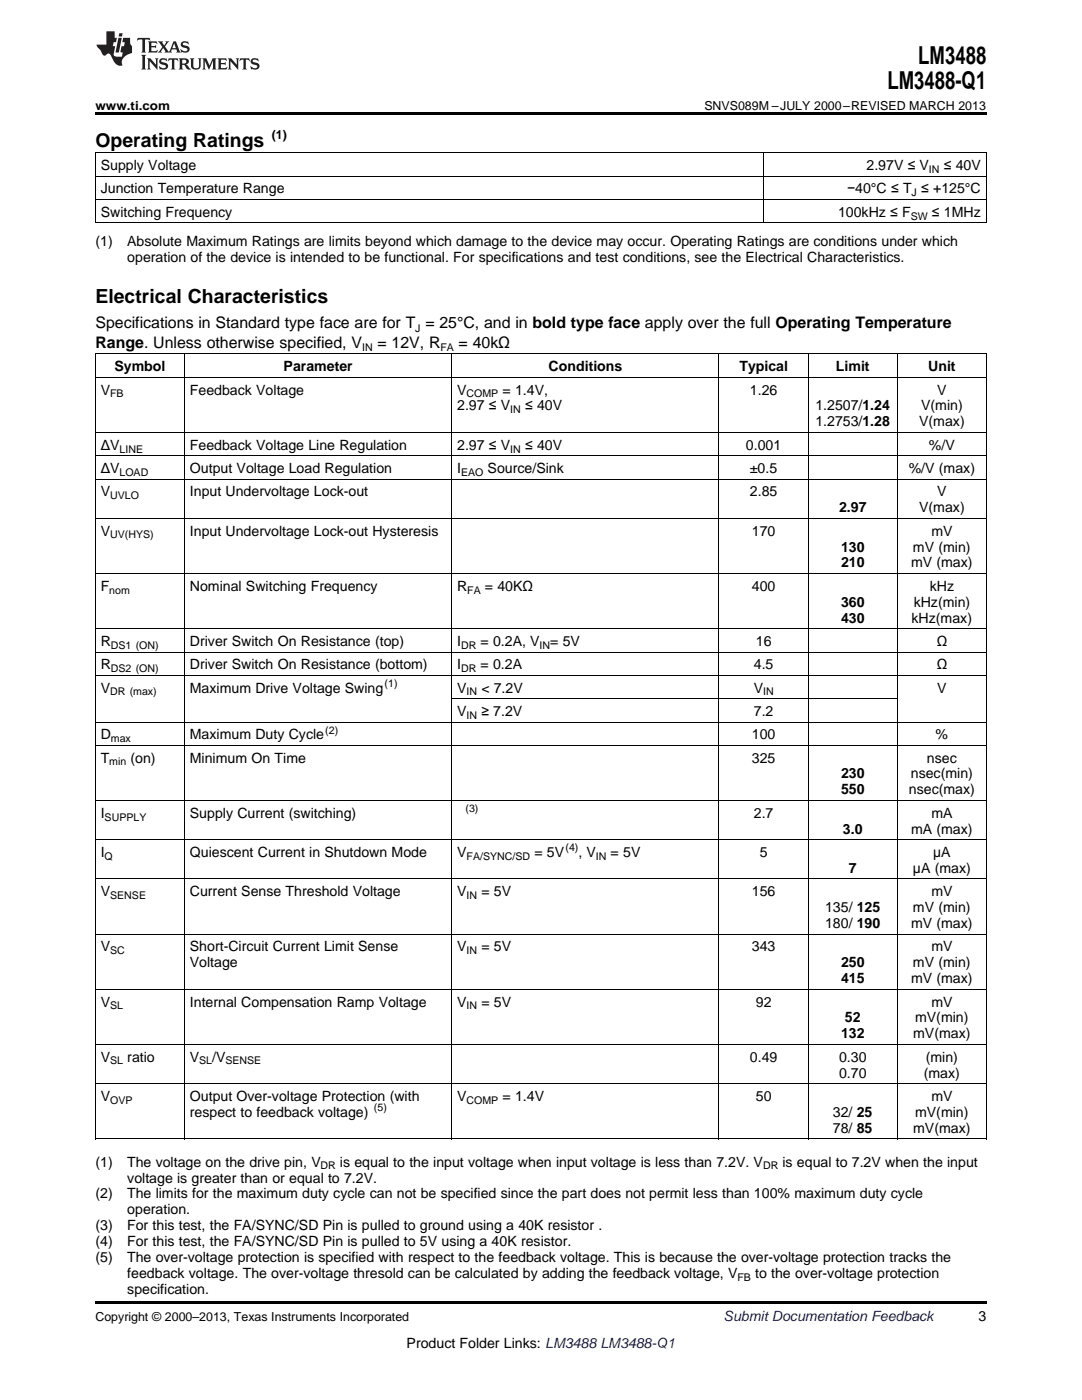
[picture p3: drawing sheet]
<svg xmlns="http://www.w3.org/2000/svg" width="216mm" height="279mm" viewBox="0 0 216 279" stroke-linecap="round" stroke-linejoin="round" font-family="sans-serif">
<defs><g id="words">
<g font-size="4.9">
<text x="177.1" y="17.8">LM3488-Q1</text>
<text x="183.2" y="12.8">LM3488</text>
</g>
<g font-size="3.9">
<text x="19" y="29.3">Operating Ratings</text>
<text x="19" y="60.4">Electrical Characteristics</text>
</g>
<g font-size="3.2">
<text x="19" y="65.5">Specifications in Standard type face are for T = 25°C, and in bold type face apply over the full Operating Temperature</text>
<text x="19" y="69.4">Range. Unless otherwise specified, V</text>
<text x="75.3" y="69.4">= 12V, R</text>
<text x="91.5" y="69.4">= 40kΩ</text>
</g>
<g font-size="2.8">
<text x="20.1" y="33.9">Supply Voltage</text>
<text x="172.9" y="33.9">2.97V ≤ V</text>
<text x="188.3" y="33.9">≤ 40V</text>
<text x="20.1" y="38.6">Junction Temperature Range</text>
<text x="169" y="38.6">−40°C ≤ T ≤ +125°C</text>
<text x="20.1" y="43.3">Switching Frequency</text>
<text x="167.2" y="43.3">100kHz ≤ F</text>
<text x="185.9" y="43.3">≤ 1MHz</text>
<text x="19" y="49.1">(1)</text>
<text x="25.4" y="49.1">Absolute Maximum Ratings are limits beyond which damage to the device may occur. Operating Ratings are conditions under which</text>
<text x="25.4" y="52.3">operation of the device is intended to be functional. For specifications and test conditions, see the Electrical Characteristics.</text>
<text x="22.8" y="74.1">Symbol</text>
<text x="56.6" y="74.1">Parameter</text>
<text x="109.5" y="74.1">Conditions</text>
<text x="147.5" y="74.1">Typical</text>
<text x="166.8" y="74.1">Limit</text>
<text x="185.2" y="74.1">Unit</text>
<text x="20.1" y="78.7">V</text>
<text x="37.9" y="78.7">Feedback Voltage</text>
<text x="91.2" y="78.7">V</text>
<text x="91.2" y="81.9">2.97 ≤ V</text>
<text x="100.3" y="78.7">= 1.4V,</text>
<text x="104.8" y="81.9">≤ 40V</text>
<text x="149.6" y="78.7">1.26</text>
<text x="162.7" y="81.9">1.2507/1.24</text>
<text x="183.8" y="81.9">V(min)</text>
<text x="187" y="78.7">V</text>
<text x="20.1" y="89.7">ΔV</text>
<text x="37.9" y="89.7">Feedback Voltage Line Regulation</text>
<text x="91.2" y="89.7">2.97 ≤ V</text>
<text x="104.8" y="89.7">≤ 40V</text>
<text x="148.8" y="89.7">0.001</text>
<text x="162.7" y="85.1">1.2753/1.28</text>
<text x="183.4" y="85.1">V(max)</text>
<text x="185.3" y="89.7">%/V</text>
<text x="20.1" y="94.4">ΔV</text>
<text x="37.9" y="94.4">Output Voltage Load Regulation</text>
<text x="91.2" y="94.4">I</text>
<text x="97.3" y="94.4">Source/Sink</text>
<text x="149.6" y="94.4">±0.5</text>
<text x="181.3" y="94.4">%/V (max)</text>
<text x="20.1" y="99.1">V</text>
<text x="37.9" y="99.1">Input Undervoltage Lock-out</text>
<text x="149.6" y="99.1">2.85</text>
<text x="187" y="99.1">V</text>
<text x="20.1" y="106.9">V</text>
<text x="37.9" y="106.9">Input Undervoltage Lock-out Hysteresis</text>
<text x="150" y="106.9">170</text>
<text x="167.4" y="102.2">2.97</text>
<text x="183.4" y="102.2">V(max)</text>
<text x="185.8" y="106.9">mV</text>
<text x="167.8" y="110.1">130</text>
<text x="167.8" y="113.2">210</text>
<text x="181.8" y="113.2">mV (max)</text>
<text x="182.2" y="110.1">mV (min)</text>
<text x="20.1" y="117.9">F</text>
<text x="37.9" y="117.9">Nominal Switching Frequency</text>
<text x="91.2" y="117.9">R</text>
<text x="96.8" y="117.9">= 40KΩ</text>
<text x="150" y="117.9">400</text>
<text x="185.5" y="117.9">kHz</text>
<text x="167.8" y="121.1">360</text>
<text x="167.8" y="124.2">430</text>
<text x="181.9" y="124.2">kHz(max)</text>
<text x="182.3" y="121.1">kHz(min)</text>
<text x="20.1" y="128.9">R</text>
<text x="37.9" y="128.9">Driver Switch On Resistance (top)</text>
<text x="91.2" y="128.9">I</text>
<text x="95.9" y="128.9">= 0.2A, V</text>
<text x="109.8" y="128.9">= 5V</text>
<text x="150.8" y="128.9">16</text>
<text x="186.9" y="128.9">Ω</text>
<text x="20.1" y="133.6">R</text>
<text x="37.9" y="133.6">Driver Switch On Resistance (bottom)</text>
<text x="91.2" y="133.6">I</text>
<text x="95.9" y="133.6">= 0.2A</text>
<text x="150.4" y="133.6">4.5</text>
<text x="186.9" y="133.6">Ω</text>
<text x="20.1" y="138.2">V</text>
<text x="37.9" y="138.2">Maximum Drive Voltage Swing</text>
<text x="91.2" y="138.2">V</text>
<text x="91.2" y="142.9">V</text>
<text x="96.1" y="138.2">&lt; 7.2V</text>
<text x="96.1" y="142.9">≥ 7.2V</text>
<text x="150.4" y="138.2">V</text>
<text x="150.4" y="142.9">7.2</text>
<text x="187" y="138.2">V</text>
<text x="20.1" y="147.5">D</text>
<text x="37.9" y="147.5">Maximum Duty Cycle</text>
<text x="150" y="147.5">100</text>
<text x="186.7" y="147.5">%</text>
<text x="20.1" y="152.2">T</text>
<text x="26" y="152.2">(on)</text>
<text x="37.9" y="152.2">Minimum On Time</text>
<text x="150" y="152.2">325</text>
<text x="167.8" y="155.4">230</text>
<text x="181.8" y="155.4">nsec(min)</text>
<text x="185" y="152.2">nsec</text>
<text x="167.8" y="158.5">550</text>
<text x="181.4" y="158.5">nsec(max)</text>
<text x="20.1" y="163.2">I</text>
<text x="37.9" y="163.2">Supply Current (switching)</text>
<text x="150.4" y="163.2">2.7</text>
<text x="168.2" y="166.4">3.0</text>
<text x="181.8" y="166.4">mA (max)</text>
<text x="185.8" y="163.2">mA</text>
<text x="20.1" y="171">I</text>
<text x="37.9" y="171">Quiescent Current in Shutdown Mode</text>
<text x="91.2" y="171">V</text>
<text x="106.6" y="171">= 5V</text>
<text x="115.4" y="171">, V</text>
<text x="121.8" y="171">= 5V</text>
<text x="151.6" y="171">5</text>
<text x="186.2" y="171">µA</text>
<text x="20.1" y="178.9">V</text>
<text x="37.9" y="178.9">Current Sense Threshold Voltage</text>
<text x="91.2" y="178.9">V</text>
<text x="96.1" y="178.9">= 5V</text>
<text x="150" y="178.9">156</text>
<text x="169.4" y="174.2">7</text>
<text x="182.2" y="174.2">µA (max)</text>
<text x="185.8" y="178.9">mV</text>
<text x="164.6" y="182">135/ 125</text>
<text x="164.6" y="185.2">180/ 190</text>
<text x="181.8" y="185.2">mV (max)</text>
<text x="182.2" y="182">mV (min)</text>
<text x="20.1" y="189.9">V</text>
<text x="37.9" y="189.9">Short-Circuit Current Limit Sense</text>
<text x="91.2" y="189.9">V</text>
<text x="96.1" y="189.9">= 5V</text>
<text x="150" y="189.9">343</text>
<text x="185.8" y="189.9">mV</text>
<text x="37.9" y="193">Voltage</text>
<text x="167.8" y="193">250</text>
<text x="167.8" y="196.2">415</text>
<text x="181.8" y="196.2">mV (max)</text>
<text x="182.2" y="193">mV (min)</text>
<text x="20.1" y="200.9">V</text>
<text x="37.9" y="200.9">Internal Compensation Ramp Voltage</text>
<text x="91.2" y="200.9">V</text>
<text x="96.1" y="200.9">= 5V</text>
<text x="150.8" y="200.9">92</text>
<text x="185.8" y="200.9">mV</text>
<text x="167.8" y="207.2">132</text>
<text x="168.6" y="204">52</text>
<text x="182.2" y="207.2">mV(max)</text>
<text x="182.6" y="204">mV(min)</text>
<text x="20.1" y="211.9">V</text>
<text x="25.4" y="211.9">ratio</text>
<text x="37.9" y="211.9">V</text>
<text x="42.3" y="211.9">/V</text>
<text x="149.6" y="211.9">0.49</text>
<text x="167.4" y="211.9">0.30</text>
<text x="167.4" y="215.1">0.70</text>
<text x="184.3" y="215.1">(max)</text>
<text x="184.7" y="211.9">(min)</text>
<text x="20.1" y="219.7">V</text>
<text x="37.9" y="219.7">Output Over-voltage Protection (with</text>
<text x="91.2" y="219.7">V</text>
<text x="100.3" y="219.7">= 1.4V</text>
<text x="150.8" y="219.7">50</text>
<text x="185.8" y="219.7">mV</text>
<text x="37.9" y="222.9">respect to feedback voltage)</text>
<text x="166.2" y="222.9">32/ 25</text>
<text x="166.2" y="226.1">78/ 85</text>
<text x="182.2" y="226.1">mV(max)</text>
<text x="182.6" y="222.9">mV(min)</text>
<text x="19" y="232.8">(1)</text>
<text x="25.4" y="232.8">The voltage on the drive pin, V</text>
<text x="67.8" y="232.8">is equal to the input voltage when input voltage is less than 7.2V. V</text>
<text x="156.1" y="232.8">is equal to 7.2V when the input</text>
<text x="19" y="239.2">(2)</text>
<text x="25.4" y="239.2">The limits for the maximum duty cycle can not be specified since the part does not permit less than 100% maximum duty cycle</text>
<text x="25.4" y="236">voltage is greater than or equal to 7.2V.</text>
<text x="19" y="245.5">(3)</text>
<text x="25.4" y="245.5">For this test, the FA/SYNC/SD Pin is pulled to ground using a 40K resistor .</text>
<text x="25.4" y="242.4">operation.</text>
<text x="19" y="248.7">(4)</text>
<text x="19" y="251.9">(5)</text>
<text x="25.4" y="248.7">For this test, the FA/SYNC/SD Pin is pulled to 5V using a 40K resistor.</text>
<text x="25.4" y="251.9">The over-voltage protection is specified with respect to the feedback voltage. This is because the over-voltage protection tracks the</text>
<text x="25.4" y="255.1">feedback voltage. The over-voltage thresold can be calculated by adding the feedback voltage, V</text>
<text x="150.7" y="255.1">to the over-voltage protection</text>
<text x="25.4" y="258.2">specification.</text>
<text x="195.3" y="263.6">3</text>
<text x="81.1" y="269">Product Folder Links: LM3488 LM3488-Q1</text>
</g>
<text font-size="2.8" fill="#0000c8" x="144.4" y="263.6">Submit Documentation Feedback</text>
<g font-size="2.5">
<text x="19" y="21.9">www.ti.com</text>
<text x="140.5" y="21.9">SNVS089M –JULY 2000–REVISED MARCH 2013</text>
<text x="54.2" y="27.7">(1)</text>
<text x="19" y="263.6">Copyright © 2000–2013, Texas Instruments Incorporated</text>
</g>
<g font-size="2.1">
<text x="185.3" y="34.5">IN</text>
<text x="181.9" y="39.2">J</text>
<text x="181.7" y="43.8">SW</text>
<text x="72.2" y="70.1">IN</text>
<text x="82.9" y="66.2">J</text>
<text x="87.9" y="70.1">FA</text>
<text x="22" y="79.3">FB</text>
<text x="93.1" y="79.3">COMP</text>
<text x="101.8" y="82.5">IN</text>
<text x="23.8" y="90.3">LINE</text>
<text x="23.8" y="95">LOAD</text>
<text x="92" y="95">EAO</text>
<text x="101.8" y="90.3">IN</text>
<text x="22" y="99.6">UVLO</text>
<text x="22" y="107.5">UV(HYS)</text>
<text x="21.8" y="118.5">nom</text>
<text x="93.2" y="118.5">FA</text>
<text x="22.1" y="129.5">DS1 (ON)</text>
<text x="92" y="129.5">DR</text>
<text x="107.7" y="129.5">IN</text>
<text x="22.1" y="134.1">DS2 (ON)</text>
<text x="76.7" y="137.1">(1)</text>
<text x="92" y="134.1">DR</text>
<text x="22" y="138.8">DR (max)</text>
<text x="93.1" y="138.8">IN</text>
<text x="93.1" y="143.4">IN</text>
<text x="152.3" y="138.8">IN</text>
<text x="22.1" y="148.1">max</text>
<text x="64.9" y="146.4">(2)</text>
<text x="21.8" y="152.8">min</text>
<text x="20.9" y="163.8">SUPPLY</text>
<text x="92.9" y="162.1">(3)</text>
<text x="20.9" y="171.6">Q</text>
<text x="93.1" y="171.6">FA/SYNC/SD</text>
<text x="112.8" y="169.9">(4)</text>
<text x="118.9" y="171.6">IN</text>
<text x="22" y="179.4">SENSE</text>
<text x="93.1" y="179.4">IN</text>
<text x="22" y="190.4">SC</text>
<text x="93.1" y="190.4">IN</text>
<text x="22" y="201.4">SL</text>
<text x="93.1" y="201.4">IN</text>
<text x="22" y="212.4">SL</text>
<text x="39.8" y="212.4">SL</text>
<text x="45" y="212.4">SENSE</text>
<text x="22" y="220.3">OVP</text>
<text x="74.6" y="221.8">(5)</text>
<text x="93.1" y="220.3">COMP</text>
<text x="64" y="233.4">DR</text>
<text x="152.3" y="233.4">DR</text>
<text x="147.2" y="255.6">FB</text>
</g>
</g></defs>
<path d="M19 22.5h177.8v.5h-177.8zM19 259.7h177.8v.5h-177.8z" fill="#000"/>
<g fill="none" stroke="#000" stroke-width=".2">
<path d="M19 39.8h177.8M19 35.2h177.8M19 30.5h177.8M19.1 30.6v13.9M152.3 30.6v13.9M196.8 30.6v13.9M19 44.5h177.8M19 75.3h177.8M19 70.6h177.8M19.1 70.7v156.6M36.8 70.7v156.6M90.1 70.7v156.6"/>
<path d="M143.5 70.7v156.6M161.2 70.7v156.6M179 70.7v156.6M196.8 70.7v156.6M19 95.6h177.8M19 91h177.8M19 86.3h177.8M19 114.5h177.8M19 103.5h177.8M19 134.8h177.8M19 130.1h177.8M19 125.5h177.8"/>
<path d="M90.2 139.4h88.9M19 159.8h177.8M19 148.7h177.8M19 144.1h177.8M19 175.4h177.8M19 167.6h177.8M19 197.4h177.8M19 186.4h177.8M19 216.3h177.8M19 208.4h177.8M19 227.3h177.8"/>
</g>
<g fill="#231f20">
<path d="M27.5 7.6l-.1 .5 .4-.2h.6v.1v2.1l-.2 .4h1l-.3-.4v-2.1l.1-.1h.5l.5 .2-.2-.5zM29.5 8.3l.2 .3v1.5l-.2 .4h1.8l.2-.6a1.04 1.04 0 0 1-1.3 .2v-.7h.6l.3 .2v-.6l-.3 .2h-.6v-.6l.8-.1 .4 .3-.2-.5zM31.5 8.3l.9 1.1-.9 1.1h.8l-.2-.2 .5-.7 .4 .7-.2 .2h1.5l-.1-.2 .1-.4h.9l.1 .4-.2 .2h1l-.3-.3-.7-1.9h-.5l-.9 2-.8-1 .9-1h-.8l.1 .3-.3 .5-.4-.6 .2-.2zM34.7 8.6l.4 1h-.7zM36.3 8.4a.63 .63 0 0 0-.2 .7 .63 .63 0 0 0 .6 .4l.6 .2 .1 .2a.75 .75 0 0 1-.7 .4 .75 .75 0 0 1-.6-.5l.1 .7 .1-.1a1.11 1.11 0 0 0 1.5-.6 1.13 1.13 0 0 0-1.2-.8l-.1-.4a1.04 1.04 0 0 1 1.2 .2l-.2-.5-.1 .1-.5-.2zM28.2 10.9l.2 .4v2.2l-.2 .4h1l-.3-.4v-2.2l.3-.4zM29.3 11.6l.3 .4v1.5l-.3 .4h.8l-.2-.4v-1.3l1.5 1.7v-1.9l.2-.4h-.7l.2 .4v.9l-1.1-1.3zM32 11.8a.62 .62 0 0 0-.2 .7 .62 .62 0 0 0 .6 .4l.6 .1 .1 .3a.76 .76 0 0 1-.7 .3 .76 .76 0 0 1-.6-.4l.1 .7 .1-.1a1.11 1.11 0 0 0 1.5-.6 1.13 1.13 0 0 0-1.2-.8l-.1-.4a1.04 1.04 0 0 1 1.2 .2l-.2-.6-.1 .1-.5-.1zM33.7 11.6l-.2 .6a.61 .61 0 0 1 .8-.3v1.6l-.2 .4h.9l-.2-.4v-1.6a.63 .63 0 0 1 .8 .3l-.2-.6zM35.6 11.6l.3 .4v1.5l-.3 .4h1l-.2-.2v-.8l.5 .2a.76 .76 0 0 0 1.2 .7l-1-1a.58 .58 0 0 0 .6-.5 .58 .58 0 0 0-.5-.6zM36.4 11.9h.1a.45 .45 0 0 1 .5 .1 .45 .45 0 0 1 .1 .5l-.7 .2zM37.9 11.6l.2 .2a2.17 2.17 0 0 0 .3 1.9 .99 .99 0 0 0 1.6-.6v-1.1l.2-.4h-.7l.2 .2a1.92 1.92 0 0 1-.2 1.8 .6 .6 0 0 1-.9-.5v-1.1l.2-.4zM40.4 11.6l.2 .4v1.5l-.2 .4h.7l-.2-.4v-1.4l.8 1.8 .8-1.8v1.4l-.2 .4h.9l-.2-.4v-1.5l.2-.4h-.8l-.6 1.5-.6-1.5zM43.4 11.6l.2 .4v1.5l-.2 .4h1.8l.2-.6a1.04 1.04 0 0 1-1.3 .1v-.6h.5l.4 .2v-.6l-.4 .2h-.5v-.7h.8l.3 .3-.1-.6zM45.5 11.6l.2 .4v1.5l-.2 .4h.7l-.2-.4v-1.3l1.5 1.7v-1.9l.2-.4h-.7l.2 .4v.9l-1.1-1.3zM47.9 11.6l-.1 .6a.61 .61 0 0 1 .8-.3v1.6l-.3 .4h1l-.3-.4 .1-1.6a.63 .63 0 0 1 .7 .3l-.1-.6zM50.2 11.8a.62 .62 0 0 0-.2 .7 .62 .62 0 0 0 .6 .4l.6 .1 .2 .3a.76 .76 0 0 1-.8 .3 .76 .76 0 0 1-.6-.4l.1 .7 .2-.1a1.11 1.11 0 0 0 1.5-.6 1.13 1.13 0 0 0-1.3-.8l-.1-.4a1.04 1.04 0 0 1 1.2 .2l-.1-.6-.2 .1-.5-.1z"/>
<path d="M21.2 6.3v2.6h-1.9l.1 .4 .7 .9a.91 .91 0 0 0 1 .8 .56 .56 0 0 1 .5-.3 .56 .56 0 0 1 .5 .3l.4 .8a1.53 1.53 0 0 0 1.9 1.2 1.54 1.54 0 0 1 1-2.1l.9-.3v-1.4a1.52 1.52 0 0 1-.3-1.6h-1.4l-.2 .8h.5l-.2 .8h-.4l-.2 1v.2l.4 .1-.2 .8a1.93 1.93 0 0 1-1.6-.3l.3-1.8h-.5l.2-.8h.4l.2-.8h-.4v-1.3zM23.6 7.6l-.6 2.9h.7l.6-2.9zM23.8 6.6l-.1 .7h.6l.2-.7z"/>
</g>
<use href="#words"/>
</svg>
